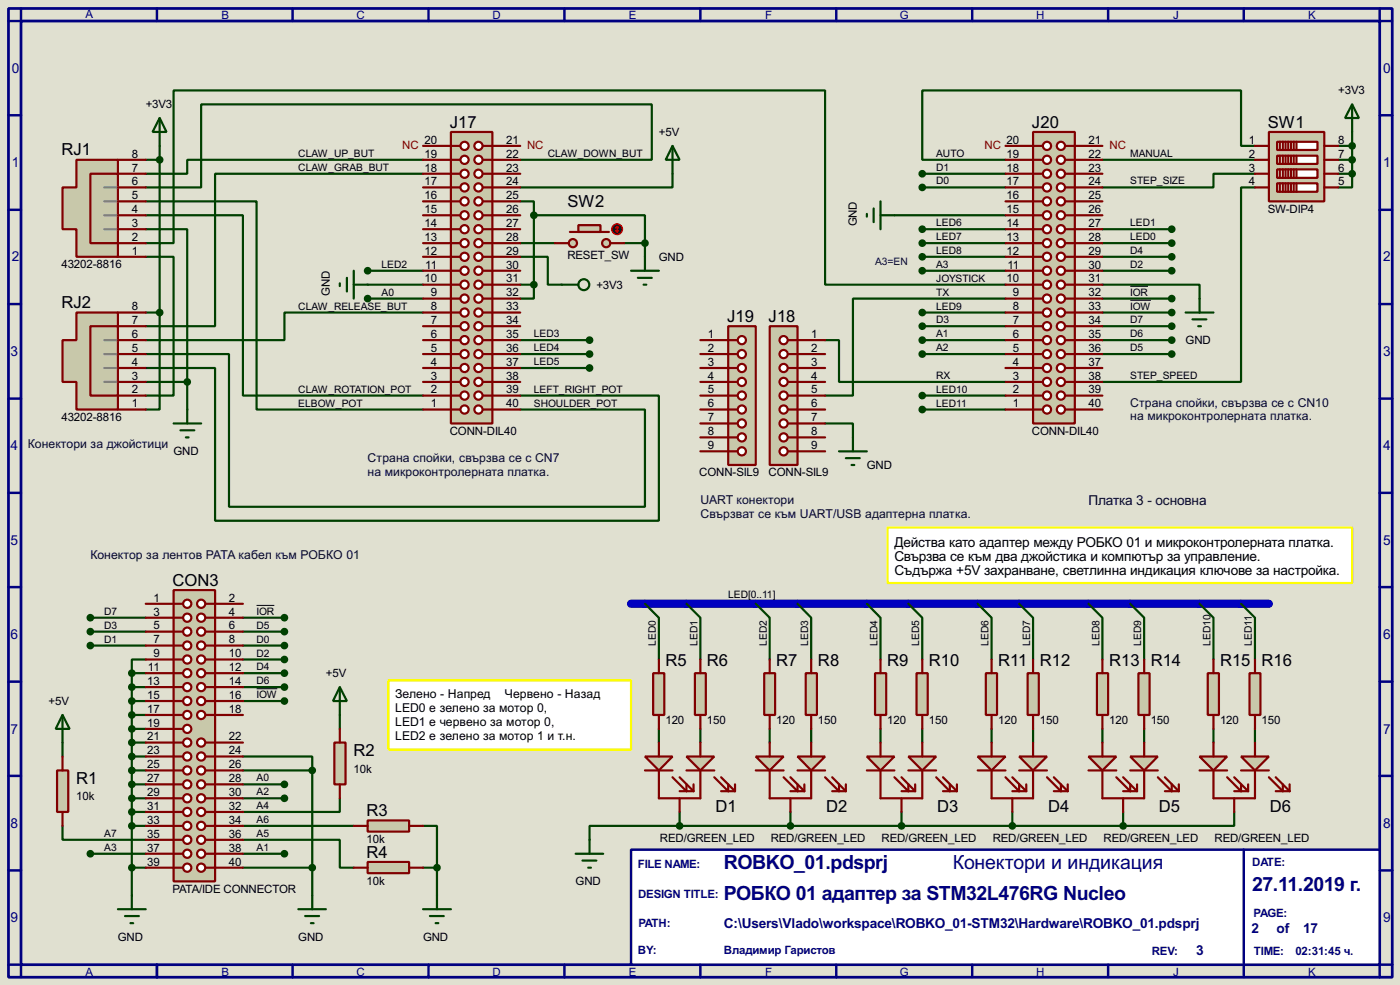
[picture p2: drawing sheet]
<svg xmlns="http://www.w3.org/2000/svg" width="256mm" height="180mm" viewBox="0 0 256 180" stroke-linecap="round" stroke-linejoin="round" font-family="sans-serif">
<defs><g id="words">
<g font-size="4" fill="#000080">
<text x="132.6" y="159.1">ROBKO_01.pdsprj</text>
<text x="174.6" y="159.1">Конектори и индикация</text>
<text x="132.6" y="164.8">РОБКО 01 адаптер за STM32L476RG Nucleo</text>
<text x="229.4" y="163.1">27.11.2019 г.</text>
</g>
<g font-size="3.4">
<text x="82.4" y="23.3">J17</text>
<text x="189.1" y="23.3">J20</text>
<text x="232.3" y="23.3">SW1</text>
<text x="11.3" y="28.5">RJ1</text>
<text x="104" y="37.9">SW2</text>
<text x="11.3" y="56.4">RJ2</text>
<text x="133.2" y="58.9">J19</text>
<text x="140.8" y="58.9">J18</text>
<text x="31.6" y="107.2">CON3</text>
<text x="121.9" y="122">R5</text>
<text x="129.5" y="122">R6</text>
<text x="142.2" y="122">R7</text>
<text x="149.9" y="122">R8</text>
<text x="162.6" y="122">R9</text>
<text x="170.2" y="122">R10</text>
<text x="182.9" y="122">R11</text>
<text x="190.5" y="122">R12</text>
<text x="203.2" y="122">R13</text>
<text x="210.8" y="122">R14</text>
<text x="223.5" y="122">R15</text>
<text x="231.1" y="122">R16</text>
<text x="14" y="143.6">R1</text>
<text x="64.8" y="138.5">R2</text>
<text x="67.2" y="149.4">R3</text>
<text x="131.1" y="148.7">D1</text>
<text x="151.4" y="148.7">D2</text>
<text x="171.7" y="148.7">D3</text>
<text x="192" y="148.7">D4</text>
<text x="212.3" y="148.7">D5</text>
<text x="232.7" y="148.7">D6</text>
<text x="67.2" y="157">R4</text>
</g>
<g font-size="2.8" fill="#000080">
<text x="2.2" y="13.4">0</text>
<text x="253.4" y="13.4">0</text>
<text x="2.2" y="30.6">1</text>
<text x="253.4" y="30.6">1</text>
<text x="2.2" y="47.9">2</text>
<text x="253.4" y="47.9">2</text>
<text x="1.9" y="65.2">3</text>
<text x="253.4" y="65.2">3</text>
<text x="1.9" y="82.4">4</text>
<text x="253.4" y="82.4">4</text>
<text x="1.9" y="99.7">5</text>
<text x="253.4" y="99.7">5</text>
<text x="1.9" y="117">6</text>
<text x="253.4" y="117">6</text>
<text x="1.9" y="134.3">7</text>
<text x="253.4" y="134.3">7</text>
<text x="1.9" y="151.5">8</text>
<text x="253.4" y="151.5">8</text>
<text x="1.9" y="168.8">9</text>
<text x="132.6" y="169.8">C:\Users\Vlado\workspace\ROBKO_01-STM32\Hardware\ROBKO_01.pdsprj</text>
<text x="229.3" y="170.8">2</text>
<text x="233.9" y="170.8">of</text>
<text x="238.7" y="170.8">17</text>
<text x="253.4" y="168.8">9</text>
<text x="219.1" y="174.9">3</text>
</g>
<text font-size="2.8" fill="#000040" x="199.4" y="92.5">Платка 3 - основна</text>
<g font-size="2.8">
<text x="163.9" y="100.1">Действа като адаптер между РОБКО 01 и микроконтролерната платка.</text>
<text x="163.9" y="102.6">Свързва се към два джойстика и компютър за управление.</text>
<text x="163.9" y="105.2">Съдържа +5V захранване, светлинна индикация ключове за настройка.</text>
</g>
<g font-size="2.5" fill="#000040">
<text x="207.1" y="74.4">Страна спойки, свързва се с CN10</text>
<text x="207.1" y="76.9">на микроконтролерната платка.</text>
<text x="5.1" y="82.1">Конектори за джойстици</text>
<text x="67.4" y="84.6">Страна спойки, свързва се с CN7</text>
<text x="67.4" y="87.1">на микроконтролерната платка.</text>
<text x="128.3" y="92.2">UART конектори</text>
<text x="128.3" y="94.8">Свързват се към UART/USB адаптерна платка.</text>
<text x="16.6" y="102.4">Конектор за лентов PATA кабел към РОБКО 01</text>
</g>
<g font-size="2.5">
<text x="72.4" y="127.8">Зелено - Напред</text>
<text x="72.4" y="130.3">LED0 е зелено за мотор 0,</text>
<text x="92.5" y="127.8">Червено - Назад</text>
<text x="72.4" y="132.9">LED1 е червено за мотор 0,</text>
<text x="72.4" y="135.4">LED2 е зелено за мотор 1 и т.н.</text>
</g>
<g font-size="2.4" fill="#000080">
<text x="15.7" y="3.2">A</text>
<text x="40.6" y="3.5">B</text>
<text x="65.3" y="3.5">C</text>
<text x="90.2" y="3.5">D</text>
<text x="115.2" y="3.5">E</text>
<text x="140.2" y="3.5">F</text>
<text x="164.9" y="3.5">G</text>
<text x="189.8" y="3.5">H</text>
<text x="214.9" y="3.5">J</text>
<text x="239.7" y="3.5">K</text>
<text x="116.9" y="158.9">FILE NAME:</text>
<text x="229.4" y="158.4">DATE:</text>
<text x="116.9" y="164.3">DESIGN TITLE:</text>
<text x="229.7" y="167.8">PAGE:</text>
<text x="117" y="169.7">PATH:</text>
<text x="15.7" y="178.6">A</text>
<text x="40.6" y="178.6">B</text>
<text x="65.3" y="178.6">C</text>
<text x="90.2" y="178.6">D</text>
<text x="115.2" y="178.6">E</text>
<text x="116.9" y="174.7">BY:</text>
<text x="132.6" y="174.7">Владимир Гаристов</text>
<text x="140.2" y="178.6">F</text>
<text x="164.9" y="178.6">G</text>
<text x="189.8" y="178.6">H</text>
<text x="211" y="174.7">REV:</text>
<text x="214.9" y="178.6">J</text>
<text x="229.7" y="174.7">TIME:</text>
<text x="237.3" y="174.7">02:31:45 ч.</text>
<text x="239.7" y="178.6">K</text>
</g>
<g font-size="2.4">
<text x="245.2" y="17.3">+3V3</text>
<text x="26.7" y="19.8">+3V3</text>
<text x="24.2" y="28.9">8</text>
<text x="77.8" y="28.9">19</text>
<text x="77.8" y="26.3">20</text>
<text x="92.8" y="28.9">22</text>
<text x="92.8" y="26.3">21</text>
<text x="120.7" y="24.9">+5V</text>
<text x="184.4" y="28.9">19</text>
<text x="184.4" y="26.3">20</text>
<text x="199.4" y="28.9">22</text>
<text x="199.4" y="26.3">21</text>
<text x="228.8" y="26.3">1</text>
<text x="228.8" y="28.9">2</text>
<text x="245.2" y="26.3">8</text>
<text x="245.2" y="28.9">7</text>
<text x="24.2" y="33.9">6</text>
<text x="24.2" y="31.4">7</text>
<text x="77.8" y="33.9">17</text>
<text x="77.8" y="31.4">18</text>
<text x="92.8" y="33.9">24</text>
<text x="92.8" y="31.4">23</text>
<text x="184.4" y="33.9">17</text>
<text x="184.4" y="31.4">18</text>
<text x="199.4" y="33.9">24</text>
<text x="199.4" y="31.4">23</text>
<text x="228.8" y="31.4">3</text>
<text x="228.8" y="33.9">4</text>
<text x="245.2" y="31.4">6</text>
<text x="245.2" y="33.9">5</text>
<text x="24.2" y="41.6">3</text>
<text x="24.2" y="39">4</text>
<text x="24.2" y="36.5">5</text>
<text x="77.8" y="41.6">14</text>
<text x="77.8" y="39">15</text>
<text x="77.8" y="36.5">16</text>
<text x="92.8" y="41.6">27</text>
<text x="92.8" y="39">26</text>
<text x="92.8" y="36.5">25</text>
<text x="157" y="41.5" transform="rotate(-90 157 41.5)">GND</text>
<text x="184.4" y="41.6">14</text>
<text x="184.4" y="39">15</text>
<text x="184.4" y="36.5">16</text>
<text x="199.4" y="41.6">27</text>
<text x="199.4" y="39">26</text>
<text x="199.4" y="36.5">25</text>
<text x="232.3" y="39">SW-DIP4</text>
<text x="24.2" y="46.6">1</text>
<text x="24.2" y="44.1">2</text>
<text x="77.8" y="46.6">12</text>
<text x="77.8" y="44.1">13</text>
<text x="92.8" y="46.6">29</text>
<text x="92.8" y="44.1">28</text>
<text x="104" y="47.3">RESET_SW</text>
<text x="120.7" y="47.7">GND</text>
<text x="184.4" y="46.6">12</text>
<text x="184.4" y="44.1">13</text>
<text x="199.4" y="46.6">29</text>
<text x="199.4" y="44.1">28</text>
<text x="11.3" y="49.1">43202-8816</text>
<text x="77.8" y="51.7">10</text>
<text x="77.9" y="49.2">11</text>
<text x="92.8" y="51.7">31</text>
<text x="92.8" y="49.2">30</text>
<text x="109.3" y="52.8">+3V3</text>
<text x="184.4" y="51.7">10</text>
<text x="184.6" y="49.2">11</text>
<text x="199.4" y="51.7">31</text>
<text x="199.4" y="49.2">30</text>
<text x="24.2" y="59.3">7</text>
<text x="24.2" y="56.8">8</text>
<text x="60.4" y="54.2" transform="rotate(-90 60.4 54.2)">GND</text>
<text x="78.9" y="59.3">7</text>
<text x="78.9" y="56.8">8</text>
<text x="78.9" y="54.3">9</text>
<text x="92.8" y="59.3">34</text>
<text x="92.8" y="56.8">33</text>
<text x="92.8" y="54.3">32</text>
<text x="185.6" y="59.3">7</text>
<text x="185.6" y="56.8">8</text>
<text x="185.6" y="54.3">9</text>
<text x="199.4" y="59.3">34</text>
<text x="199.4" y="56.8">33</text>
<text x="199.4" y="54.3">32</text>
<text x="24.2" y="64.4">5</text>
<text x="24.2" y="61.9">6</text>
<text x="78.9" y="64.4">5</text>
<text x="78.9" y="61.9">6</text>
<text x="92.8" y="64.4">36</text>
<text x="92.8" y="61.9">35</text>
<text x="129.7" y="61.9">1</text>
<text x="129.7" y="64.4">2</text>
<text x="148.6" y="61.9">1</text>
<text x="148.6" y="64.4">2</text>
<text x="185.6" y="64.4">5</text>
<text x="185.6" y="61.9">6</text>
<text x="199.4" y="64.4">36</text>
<text x="199.4" y="61.9">35</text>
<text x="217.2" y="63">GND</text>
<text x="24.2" y="72">2</text>
<text x="24.2" y="69.5">3</text>
<text x="24.2" y="67">4</text>
<text x="78.9" y="72">2</text>
<text x="78.9" y="69.5">3</text>
<text x="78.9" y="67">4</text>
<text x="92.8" y="72">39</text>
<text x="92.8" y="69.5">38</text>
<text x="92.8" y="67">37</text>
<text x="129.7" y="67">3</text>
<text x="129.7" y="69.5">4</text>
<text x="129.7" y="72">5</text>
<text x="148.6" y="67">3</text>
<text x="148.6" y="69.5">4</text>
<text x="148.6" y="72">5</text>
<text x="185.6" y="72">2</text>
<text x="185.6" y="69.5">3</text>
<text x="185.6" y="67">4</text>
<text x="199.4" y="72">39</text>
<text x="199.4" y="69.5">38</text>
<text x="199.4" y="67">37</text>
<text x="11.3" y="77.1">43202-8816</text>
<text x="24.2" y="74.6">1</text>
<text x="78.9" y="74.6">1</text>
<text x="92.8" y="74.6">40</text>
<text x="129.7" y="74.6">6</text>
<text x="129.7" y="77.1">7</text>
<text x="148.6" y="74.6">6</text>
<text x="148.6" y="77.1">7</text>
<text x="185.6" y="74.6">1</text>
<text x="199.4" y="74.6">40</text>
<text x="31.8" y="83.3">GND</text>
<text x="82.4" y="79.6">CONN-DIL40</text>
<text x="129.7" y="79.7">8</text>
<text x="129.7" y="82.2">9</text>
<text x="148.6" y="79.7">8</text>
<text x="148.6" y="82.2">9</text>
<text x="189.1" y="79.6">CONN-DIL40</text>
<text x="128.1" y="87.2">CONN-SIL9</text>
<text x="140.8" y="87.2">CONN-SIL9</text>
<text x="158.8" y="85.8">GND</text>
<text x="28.1" y="110.1">1</text>
<text x="28.1" y="112.7">3</text>
<text x="42" y="110.1">2</text>
<text x="42" y="112.7">4</text>
<text x="28.1" y="115.2">5</text>
<text x="28.1" y="117.8">7</text>
<text x="42" y="115.2">6</text>
<text x="42" y="117.8">8</text>
<text x="27" y="125.4">13</text>
<text x="27.1" y="122.8">11</text>
<text x="28.1" y="120.3">9</text>
<text x="42" y="120.3">10</text>
<text x="42" y="122.8">12</text>
<text x="42" y="125.4">14</text>
<text x="59.7" y="123.9">+5V</text>
<text x="8.9" y="129">+5V</text>
<text x="27" y="127.9">15</text>
<text x="27" y="130.5">17</text>
<text x="42" y="127.9">16</text>
<text x="42" y="130.5">18</text>
<text x="27" y="133">19</text>
<text x="27" y="135.5">21</text>
<text x="42" y="135.5">22</text>
<text x="121.9" y="132.6">120</text>
<text x="129.5" y="132.6">150</text>
<text x="142.2" y="132.6">120</text>
<text x="149.9" y="132.6">150</text>
<text x="162.6" y="132.6">120</text>
<text x="170.2" y="132.6">150</text>
<text x="182.9" y="132.6">120</text>
<text x="190.5" y="132.6">150</text>
<text x="203.2" y="132.6">120</text>
<text x="210.8" y="132.6">150</text>
<text x="223.5" y="132.6">120</text>
<text x="231.1" y="132.6">150</text>
<text x="27" y="138.1">23</text>
<text x="27" y="140.6">25</text>
<text x="27" y="143.2">27</text>
<text x="42" y="138.1">24</text>
<text x="42" y="140.6">26</text>
<text x="42" y="143.2">28</text>
<text x="64.8" y="141.5">10k</text>
<text x="14" y="146.5">10k</text>
<text x="27" y="145.7">29</text>
<text x="27" y="148.2">31</text>
<text x="42" y="145.7">30</text>
<text x="42" y="148.2">32</text>
<text x="27" y="150.8">33</text>
<text x="27" y="153.3">35</text>
<text x="27" y="155.9">37</text>
<text x="42" y="150.8">34</text>
<text x="42" y="153.3">36</text>
<text x="42" y="155.9">38</text>
<text x="67.2" y="154.3">10k</text>
<text x="120.9" y="154.2">RED/GREEN_LED</text>
<text x="141.2" y="154.2">RED/GREEN_LED</text>
<text x="161.5" y="154.2">RED/GREEN_LED</text>
<text x="181.9" y="154.2">RED/GREEN_LED</text>
<text x="202.1" y="154.2">RED/GREEN_LED</text>
<text x="222.5" y="154.2">RED/GREEN_LED</text>
<text x="27" y="158.4">39</text>
<text x="42" y="158.4">40</text>
<text x="67.2" y="161.9">10k</text>
<text x="31.6" y="163.4">PATA/IDE CONNECTOR</text>
<text x="105.5" y="162">GND</text>
<text x="21.6" y="172.2">GND</text>
<text x="54.7" y="172.2">GND</text>
<text x="77.5" y="172.2">GND</text>
</g>
<g font-size="2.4" fill="#800000">
<text x="73.7" y="27.3">NC</text>
<text x="96.6" y="27.3">NC</text>
<text x="180.4" y="27.3">NC</text>
<text x="203.3" y="27.3">NC</text>
</g>
<g font-size="2.1">
<text x="54.7" y="28.7">CLAW_UP_BUT</text>
<text x="100.4" y="28.7">CLAW_DOWN_BUT</text>
<text x="171.5" y="28.7">AUTO</text>
<text x="207.1" y="28.7">MANUAL</text>
<text x="54.7" y="31.2">CLAW_GRAB_BUT</text>
<text x="171.5" y="31.2">D1</text>
<text x="171.5" y="33.8">D0</text>
<text x="207.1" y="33.8">STEP_SIZE</text>
<text x="171.5" y="41.4">LED6</text>
<text x="207.1" y="41.4">LED1</text>
<text x="171.5" y="46.5">LED8</text>
<text x="171.5" y="43.9">LED7</text>
<text x="207.1" y="46.5">D4</text>
<text x="207.1" y="43.9">LED0</text>
<text x="69.9" y="49">LED2</text>
<text x="171.5" y="51.5">JOYSTICK</text>
<text x="171.5" y="49">A3</text>
<text x="207.1" y="49">D2</text>
<text x="54.7" y="56.7">CLAW_RELEASE_BUT</text>
<text x="69.9" y="54.1">A0</text>
<text x="171.5" y="59.2">D3</text>
<text x="171.5" y="54.1">TX</text>
<text x="171.5" y="56.7">LED9</text>
<text x="207.1" y="54.1">IOR</text>
<text x="207.1" y="56.7">IOW</text>
<text x="207.1" y="59.2">D7</text>
<text x="97.8" y="64.2">LED4</text>
<text x="97.8" y="61.7">LED3</text>
<text x="171.5" y="61.7">A1</text>
<text x="171.5" y="64.2">A2</text>
<text x="207.1" y="61.7">D6</text>
<text x="207.1" y="64.2">D5</text>
<text x="54.7" y="71.9">CLAW_ROTATION_POT</text>
<text x="97.8" y="71.9">LEFT_RIGHT_POT</text>
<text x="97.8" y="66.8">LED5</text>
<text x="171.5" y="69.4">RX</text>
<text x="171.5" y="71.9">LED10</text>
<text x="207.1" y="69.4">STEP_SPEED</text>
<text x="54.7" y="74.4">ELBOW_POT</text>
<text x="97.8" y="74.4">SHOULDER_POT</text>
<text x="171.5" y="74.4">LED11</text>
<text x="19.1" y="112.5">D7</text>
<text x="47" y="112.5">IOR</text>
<text x="133.4" y="109.4">LED[0..11]</text>
<text x="19.1" y="115.1">D3</text>
<text x="19.1" y="117.6">D1</text>
<text x="47" y="117.6">D0</text>
<text x="47" y="115.1">D5</text>
<text x="120.1" y="118.2" transform="rotate(-90 120.1 118.2)">LED0</text>
<text x="127.7" y="118.2" transform="rotate(-90 127.7 118.2)">LED1</text>
<text x="140.4" y="118.2" transform="rotate(-90 140.4 118.2)">LED2</text>
<text x="148.1" y="118.2" transform="rotate(-90 148.1 118.2)">LED3</text>
<text x="160.8" y="118.2" transform="rotate(-90 160.8 118.2)">LED4</text>
<text x="168.4" y="118.2" transform="rotate(-90 168.4 118.2)">LED5</text>
<text x="181.1" y="118.2" transform="rotate(-90 181.1 118.2)">LED6</text>
<text x="188.7" y="118.2" transform="rotate(-90 188.7 118.2)">LED7</text>
<text x="201.4" y="118.2" transform="rotate(-90 201.4 118.2)">LED8</text>
<text x="209.1" y="118.2" transform="rotate(-90 209.1 118.2)">LED9</text>
<text x="221.8" y="118.2" transform="rotate(-90 221.8 118.2)">LED10</text>
<text x="229.3" y="118.2" transform="rotate(-90 229.3 118.2)">LED11</text>
<text x="47" y="125.2">D6</text>
<text x="47" y="122.7">D4</text>
<text x="47" y="120.2">D2</text>
<text x="47" y="127.8">IOW</text>
<text x="47" y="143">A0</text>
<text x="47" y="145.6">A2</text>
<text x="47" y="148.1">A4</text>
<text x="19.1" y="155.7">A3</text>
<text x="19.1" y="153.2">A7</text>
<text x="47" y="155.7">A1</text>
<text x="47" y="150.6">A6</text>
<text x="47" y="153.2">A5</text>
</g>
<text font-size="2.1" fill="#000040" x="160.3" y="48.5">A3=EN</text>
</g></defs>
<path d="M0 0h256.5v180.3h-256.5z" fill="#e0e0d0"/>
<path d="M1.6 1.6h253.5v177.3h-253.5zM3.9 3.9h248.9v172.7h-248.9z" fill="none" stroke="#000080" stroke-width=".5"/>
<path d="M3.9 1.6v2.3h-2.3M28.8 1.6v2.3" fill="none" stroke="#000080" stroke-width=".45"/>
<path d="M115.6 155.5h137.2v21.1h-137.2z" fill="#fff" stroke="#000080" stroke-width=".45"/>
<g fill="none" stroke="#000080" stroke-width=".45">
<path d="M53.6 1.6v2.3M78.5 1.6v2.3M103.4 1.6v2.3M128.3 1.6v2.3M153.2 1.6v2.3M178.1 1.6v2.3M203 1.6v2.3M227.9 1.6v2.3M252.8 1.6v2.3h2.3M1.6 21.1h2.3M1.6 38.4h2.3M252.8 21.1h2.3"/>
<path d="M252.8 38.4h2.3M1.6 55.7h2.3M252.8 55.7h2.3M1.6 73h2.3M252.8 73h2.3M1.6 90.2h2.3M252.8 90.2h2.3M1.6 107.5h2.3M252.8 107.5h2.3M1.6 124.8h2.3M252.8 124.8h2.3M1.6 142h2.3"/>
<path d="M1.6 159.3h2.3M227.9 155.5v23.4M252.8 142h2.3M252.8 159.3h2.3M1.6 176.6h2.3v2.3M28.8 176.6v2.3M53.6 176.6v2.3M78.5 176.6v2.3M103.4 176.6v2.3M128.3 176.6v2.3M153.2 176.6v2.3M178.1 176.6v2.3"/>
<path d="M203 176.6v2.3M255.1 176.6h-2.3v2.3"/>
</g>
<path d="M115.6 110.5h116.9" fill="none" stroke="#0000c0" stroke-width="1.5"/>
<g fill="none" stroke="#004000" stroke-width=".4">
<path d="M26.7 36.9h20.3v38.1h30.5M26.7 39.4h17.8v33h33M26.7 29.3h2.6M29.3 26.7v30.5M77.5 31.8h-38.1v27.9h-12.7M77.5 29.3h-43.2v2.5h-7.6M95.3 36.9h2.5v2.5M95.3 29.3h24.1v-10.2h-82.5v15.2h-10.2M97.8 39.4h20.4v5.1M97.8 39.4v12.7M123.2 31.8v2.5h-27.9M163.9 39.4h20.3"/>
<path d="M169 31.8h15.2M169 34.3h15.2M202 29.3h27.9M229.9 26.7h-2.5v-10.1h-58.4v12.7h15.2M229.9 31.8h-7.6v2.5h-20.3M229.9 34.3h-2.5v35.6h-25.4M245.2 31.8h2.5M245.2 29.3h2.5M245.2 26.7h2.5M247.7 31.8v2.5h-2.5M247.7 24.2v7.6M26.7 44.5h5.1v-27.9h119.4v35.5h33"/>
<path d="M26.7 47h5.1v25.4h-5.1M26.7 42h7.6v27.9M26.7 57.2h2.6M29.3 57.2v17.8h-2.6M67.4 49.6h10.1M67.4 54.7h10.1M67.4 52.1h10.1M77.5 57.2h-25.4v5.1h-25.4M95.3 47h5.1v5.1h2.5M95.3 52.1h2.5M95.3 44.5h6.4M97.8 52.1v2.6h-2.5"/>
<path d="M114.4 44.5h3.8M118.2 44.5v2.5M169 59.7h15.2M169 47h15.2M169 49.6h15.2M169 57.2h15.2M169 44.5h15.2M169 42h15.2M184.2 54.7h-27.9v17.7h-5.1M202 52.1h17.8v2.6M202 59.7h12.7M202 47h12.7"/>
<path d="M202 49.6h12.7M202 54.7h12.7M202 57.2h12.7M202 44.5h12.7M202 42h12.7M26.7 64.8h15.3v28h76.2v-17.8h-22.9M26.7 67.4h12.7v27.9h81.3v-22.9h-25.4M26.7 69.9h7.6M34.3 69.9v5.1M95.3 62.3h12.7M95.3 64.8h12.7M95.3 67.4h12.7"/>
<path d="M151.2 62.3h2.5v7.6h30.5M151.2 77.5h5.1v2.6M169 62.3h15.2M169 64.8h15.2M169 72.4h15.2M169 75h15.2M202 62.3h12.7M202 64.8h12.7M16.6 118.2h10.1M16.6 115.6h10.1M16.6 113.1h10.1M44.5 118.2h7.6"/>
<path d="M44.5 115.6h7.6M44.5 113.1h7.6M118.2 110.5l2.5 2.6v7.6M125.8 110.5l2.5 2.6v7.6M138.5 110.5l2.5 2.6v7.6M146.1 110.5l2.5 2.6v7.6M158.8 110.5l2.5 2.6v7.6M166.4 110.5l2.6 2.6v7.6M179.1 110.5l2.6 2.6v7.6M186.7 110.5l2.6 2.6v7.6M199.4 110.5l2.6 2.6v7.6M207.1 110.5l2.5 2.6v7.6"/>
<path d="M219.8 110.5l2.5 2.6v7.6M227.4 110.5l2.5 2.6v7.6M11.5 135.9v2.6M24.2 123.2v40.7M24.2 138.5h2.5M24.2 135.9h2.5M24.2 133.4h2.5M24.2 130.9h2.5M24.2 128.3h2.5M24.2 125.8h2.5M24.2 123.2h2.5M26.7 120.7h-2.5v2.5"/>
<path d="M44.5 138.5h12.7v2.5M44.5 128.3h7.6M44.5 125.8h7.6M44.5 123.2h7.6M44.5 120.7h7.6M62.3 130.9v2.5M120.7 133.4v2.5M128.3 133.4v2.5M141 133.4v2.5M148.6 133.4v2.5M161.3 133.4v2.5M169 133.4v2.5"/>
<path d="M181.7 133.4v2.5M189.3 133.4v2.5M202 133.4v2.5M209.6 133.4v2.5M222.3 133.4v2.5M229.9 133.4v2.5M11.5 151.2v2.5h15.2M16.6 156.3h10.1M24.2 148.6h2.5M24.2 146.1h2.5M24.2 143.6h2.5M24.2 141h2.5"/>
<path d="M24.2 151.2h2.5M24.2 158.8h2.5M44.5 153.7h17.8v5.1h2.5M44.5 146.1h7.6M44.5 143.6h7.6M44.5 141h12.7M44.5 151.2h20.3M44.5 156.3h7.6M44.5 158.8h12.7M57.2 141v22.9M62.3 146.1v2.5h-17.8M77.5 151.2h2.6v7.6"/>
<path d="M77.5 158.8h2.6M80.1 158.8v5.1M124.5 151.2h-16.5v2.5M124.5 151.2h81.3M124.5 148.6v2.6M144.8 148.6v2.6M165.2 148.6v2.6M185.5 148.6v2.6M205.8 148.6v2.6M226.1 148.6v2.6h-20.3"/>
</g>
<path d="M207.1 52.4h3.2M207.1 55h3.8M47 110.8h3.3M47 126.1h3.8" fill="none" stroke="#000" stroke-width=".18"/>
<path d="M71.2 124.5h44.4v12.7h-44.4z" fill="#fff" stroke="#ff0" stroke-width=".4"/>
<path d="M189.3 24.2h7.6v53.3h-7.6z" fill="#c8c8aa" stroke="#800000" stroke-width=".4"/>
<path d="M189.3 75h1.8" fill="none" stroke="#800000" stroke-width=".4"/>
<circle cx="191.8" cy="75" r=".75" fill="#feffff" stroke="#800000" stroke-width=".4"/>
<path d="M189.3 72.4h1.8" fill="none" stroke="#800000" stroke-width=".4"/>
<circle cx="191.8" cy="72.4" r=".75" fill="#feffff" stroke="#800000" stroke-width=".4"/>
<path d="M189.3 69.9h1.8" fill="none" stroke="#800000" stroke-width=".4"/>
<circle cx="191.8" cy="69.9" r=".75" fill="#feffff" stroke="#800000" stroke-width=".4"/>
<path d="M189.3 67.4h1.8" fill="none" stroke="#800000" stroke-width=".4"/>
<circle cx="191.8" cy="67.4" r=".75" fill="#feffff" stroke="#800000" stroke-width=".4"/>
<path d="M195.1 75h1.8" fill="none" stroke="#800000" stroke-width=".4"/>
<circle cx="194.3" cy="75" r=".75" fill="#feffff" stroke="#800000" stroke-width=".4"/>
<path d="M195.1 72.4h1.8" fill="none" stroke="#800000" stroke-width=".4"/>
<circle cx="194.3" cy="72.4" r=".75" fill="#feffff" stroke="#800000" stroke-width=".4"/>
<path d="M195.1 69.9h1.8" fill="none" stroke="#800000" stroke-width=".4"/>
<circle cx="194.3" cy="69.9" r=".75" fill="#feffff" stroke="#800000" stroke-width=".4"/>
<path d="M195.1 67.4h1.8" fill="none" stroke="#800000" stroke-width=".4"/>
<circle cx="194.3" cy="67.4" r=".75" fill="#feffff" stroke="#800000" stroke-width=".4"/>
<path d="M189.3 64.8h1.8" fill="none" stroke="#800000" stroke-width=".4"/>
<circle cx="191.8" cy="64.8" r=".75" fill="#feffff" stroke="#800000" stroke-width=".4"/>
<path d="M195.1 64.8h1.8" fill="none" stroke="#800000" stroke-width=".4"/>
<circle cx="194.3" cy="64.8" r=".75" fill="#feffff" stroke="#800000" stroke-width=".4"/>
<path d="M189.3 62.3h1.8" fill="none" stroke="#800000" stroke-width=".4"/>
<circle cx="191.8" cy="62.3" r=".75" fill="#feffff" stroke="#800000" stroke-width=".4"/>
<path d="M195.1 62.3h1.8" fill="none" stroke="#800000" stroke-width=".4"/>
<circle cx="194.3" cy="62.3" r=".75" fill="#feffff" stroke="#800000" stroke-width=".4"/>
<path d="M189.3 59.7h1.8" fill="none" stroke="#800000" stroke-width=".4"/>
<circle cx="191.8" cy="59.7" r=".75" fill="#feffff" stroke="#800000" stroke-width=".4"/>
<path d="M195.1 59.7h1.8" fill="none" stroke="#800000" stroke-width=".4"/>
<circle cx="194.3" cy="59.7" r=".75" fill="#feffff" stroke="#800000" stroke-width=".4"/>
<path d="M189.3 57.2h1.8" fill="none" stroke="#800000" stroke-width=".4"/>
<circle cx="191.8" cy="57.2" r=".75" fill="#feffff" stroke="#800000" stroke-width=".4"/>
<path d="M195.1 57.2h1.8" fill="none" stroke="#800000" stroke-width=".4"/>
<circle cx="194.3" cy="57.2" r=".75" fill="#feffff" stroke="#800000" stroke-width=".4"/>
<path d="M189.3 54.7h1.8" fill="none" stroke="#800000" stroke-width=".4"/>
<circle cx="191.8" cy="54.7" r=".75" fill="#feffff" stroke="#800000" stroke-width=".4"/>
<path d="M195.1 54.7h1.8" fill="none" stroke="#800000" stroke-width=".4"/>
<circle cx="194.3" cy="54.7" r=".75" fill="#feffff" stroke="#800000" stroke-width=".4"/>
<path d="M189.3 52.1h1.8" fill="none" stroke="#800000" stroke-width=".4"/>
<circle cx="191.8" cy="52.1" r=".75" fill="#feffff" stroke="#800000" stroke-width=".4"/>
<path d="M195.1 52.1h1.8" fill="none" stroke="#800000" stroke-width=".4"/>
<circle cx="194.3" cy="52.1" r=".75" fill="#feffff" stroke="#800000" stroke-width=".4"/>
<path d="M189.3 49.6h1.8" fill="none" stroke="#800000" stroke-width=".4"/>
<circle cx="191.8" cy="49.6" r=".75" fill="#feffff" stroke="#800000" stroke-width=".4"/>
<path d="M195.1 49.6h1.8" fill="none" stroke="#800000" stroke-width=".4"/>
<circle cx="194.3" cy="49.6" r=".75" fill="#feffff" stroke="#800000" stroke-width=".4"/>
<path d="M189.3 47h1.8" fill="none" stroke="#800000" stroke-width=".4"/>
<circle cx="191.8" cy="47" r=".75" fill="#feffff" stroke="#800000" stroke-width=".4"/>
<path d="M195.1 47h1.8" fill="none" stroke="#800000" stroke-width=".4"/>
<circle cx="194.3" cy="47" r=".75" fill="#feffff" stroke="#800000" stroke-width=".4"/>
<path d="M189.3 44.5h1.8" fill="none" stroke="#800000" stroke-width=".4"/>
<circle cx="191.8" cy="44.5" r=".75" fill="#feffff" stroke="#800000" stroke-width=".4"/>
<path d="M195.1 44.5h1.8" fill="none" stroke="#800000" stroke-width=".4"/>
<circle cx="194.3" cy="44.5" r=".75" fill="#feffff" stroke="#800000" stroke-width=".4"/>
<path d="M189.3 42h1.8" fill="none" stroke="#800000" stroke-width=".4"/>
<circle cx="191.8" cy="42" r=".75" fill="#feffff" stroke="#800000" stroke-width=".4"/>
<path d="M195.1 42h1.8" fill="none" stroke="#800000" stroke-width=".4"/>
<circle cx="194.3" cy="42" r=".75" fill="#feffff" stroke="#800000" stroke-width=".4"/>
<path d="M189.3 39.4h1.8" fill="none" stroke="#800000" stroke-width=".4"/>
<circle cx="191.8" cy="39.4" r=".75" fill="#feffff" stroke="#800000" stroke-width=".4"/>
<path d="M195.1 39.4h1.8" fill="none" stroke="#800000" stroke-width=".4"/>
<circle cx="194.3" cy="39.4" r=".75" fill="#feffff" stroke="#800000" stroke-width=".4"/>
<path d="M189.3 36.9h1.8" fill="none" stroke="#800000" stroke-width=".4"/>
<circle cx="191.8" cy="36.9" r=".75" fill="#feffff" stroke="#800000" stroke-width=".4"/>
<path d="M195.1 36.9h1.8" fill="none" stroke="#800000" stroke-width=".4"/>
<circle cx="194.3" cy="36.9" r=".75" fill="#feffff" stroke="#800000" stroke-width=".4"/>
<path d="M189.3 34.3h1.8" fill="none" stroke="#800000" stroke-width=".4"/>
<circle cx="191.8" cy="34.3" r=".75" fill="#feffff" stroke="#800000" stroke-width=".4"/>
<path d="M195.1 34.3h1.8" fill="none" stroke="#800000" stroke-width=".4"/>
<circle cx="194.3" cy="34.3" r=".75" fill="#feffff" stroke="#800000" stroke-width=".4"/>
<path d="M189.3 31.8h1.8" fill="none" stroke="#800000" stroke-width=".4"/>
<circle cx="191.8" cy="31.8" r=".75" fill="#feffff" stroke="#800000" stroke-width=".4"/>
<path d="M195.1 31.8h1.8" fill="none" stroke="#800000" stroke-width=".4"/>
<circle cx="194.3" cy="31.8" r=".75" fill="#feffff" stroke="#800000" stroke-width=".4"/>
<path d="M189.3 29.3h1.8" fill="none" stroke="#800000" stroke-width=".4"/>
<circle cx="191.8" cy="29.3" r=".75" fill="#feffff" stroke="#800000" stroke-width=".4"/>
<path d="M195.1 29.3h1.8" fill="none" stroke="#800000" stroke-width=".4"/>
<circle cx="194.3" cy="29.3" r=".75" fill="#feffff" stroke="#800000" stroke-width=".4"/>
<path d="M189.3 26.7h1.8" fill="none" stroke="#800000" stroke-width=".4"/>
<circle cx="191.8" cy="26.7" r=".75" fill="#feffff" stroke="#800000" stroke-width=".4"/>
<path d="M195.1 26.7h1.8" fill="none" stroke="#800000" stroke-width=".4"/>
<circle cx="194.3" cy="26.7" r=".75" fill="#feffff" stroke="#800000" stroke-width=".4"/>
<g fill="none" stroke="#800000" stroke-width=".4">
<path d="M184.2 39.4h5.1M184.2 36.9h5.1M184.2 34.3h5.1M184.2 31.8h5.1M184.2 29.3h5.1M184.2 26.7h5.1M196.9 39.4h5.1M196.9 36.9h5.1M196.9 34.3h5.1M196.9 31.8h5.1M196.9 29.3h5.1M196.9 26.7h5.1"/>
<path d="M184.2 59.7h5.1M184.2 57.2h5.1M184.2 54.7h5.1M184.2 52.1h5.1M184.2 49.6h5.1M184.2 47h5.1M184.2 44.5h5.1M184.2 42h5.1M196.9 59.7h5.1M196.9 57.2h5.1M196.9 54.7h5.1M196.9 52.1h5.1"/>
<path d="M196.9 49.6h5.1M196.9 47h5.1M196.9 44.5h5.1M196.9 42h5.1M184.2 75h5.1M184.2 72.4h5.1M184.2 69.9h5.1M184.2 67.4h5.1M184.2 64.8h5.1M184.2 62.3h5.1M196.9 75h5.1M196.9 72.4h5.1"/>
<path d="M196.9 69.9h5.1M196.9 67.4h5.1M196.9 64.8h5.1M196.9 62.3h5.1"/>
</g>
<g fill="#004000" stroke="#004000" stroke-width=".4">
<circle cx="168.9" cy="31.8" r=".5"/>
<circle cx="168.9" cy="34.3" r=".5"/>
<circle cx="168.9" cy="59.7" r=".5"/>
<circle cx="168.9" cy="62.3" r=".5"/>
<circle cx="168.9" cy="64.8" r=".5"/>
<circle cx="214.6" cy="47" r=".5"/>
<circle cx="214.6" cy="49.6" r=".5"/>
<circle cx="214.6" cy="54.7" r=".5"/>
<circle cx="214.6" cy="57.2" r=".5"/>
<circle cx="214.6" cy="59.7" r=".5"/>
<circle cx="214.6" cy="62.3" r=".5"/>
<circle cx="214.6" cy="64.8" r=".5"/>
<circle cx="97.8" cy="39.4" r=".5"/>
</g>
<path d="M62.3 51.9v.5M63.6 50.9v2.5M64.8 52.1h2.6M64.8 49.6v5.1M115.6 49.6h5.1M116.9 50.9h2.5M117.9 52.1h.5M118.2 47v2.6M217.2 57.2h5.1M218.5 58.5h2.5M219.5 59.7h.5M219.8 54.7v2.5" fill="none" stroke="#004000" stroke-width=".4"/>
<path d="M21.6 29.3v17.7" fill="none" stroke="#808080" stroke-width=".4"/>
<g fill="#c8c8aa" stroke="#800000" stroke-width=".4">
<path d="M14 29.3h7.6v17.7h-7.6v-5h-2.5v-7.7h2.5z" fill-rule="evenodd"/>
<path d="M16.6 31.8h5v12.7h-5z" fill-rule="evenodd"/>
</g>
<path d="M19.1 39.4h2.5M19.1 36.9h2.5M19.1 34.3h2.5M19.1 42h2.5M21.6 57.2v17.8" fill="none" stroke="#808080" stroke-width=".4"/>
<path d="M21.6 39.4h5.1M21.6 36.9h5.1M21.6 34.3h5.1M21.6 31.8h5.1M21.6 29.3h5.1M21.6 47h5.1M21.6 44.5h5.1M21.6 42h5.1" fill="none" stroke="#800000" stroke-width=".4"/>
<g fill="#c8c8aa" stroke="#800000" stroke-width=".4">
<path d="M14 57.2h7.6v17.8h-7.6v-5.1h-2.5v-7.6h2.5z" fill-rule="evenodd"/>
<path d="M16.6 59.7h5v12.7h-5z" fill-rule="evenodd"/>
</g>
<path d="M19.1 69.9h2.5M19.1 67.4h2.5M19.1 64.8h2.5M19.1 62.3h2.5" fill="none" stroke="#808080" stroke-width=".4"/>
<path d="M21.6 59.7h5.1M21.6 57.2h5.1M21.6 75h5.1M21.6 72.4h5.1M21.6 69.9h5.1M21.6 67.4h5.1M21.6 64.8h5.1M21.6 62.3h5.1" fill="none" stroke="#800000" stroke-width=".4"/>
<g fill="none" stroke="#004000" stroke-width=".4">
<path d="M29.3 21.6l1.2 2.6h-2.5zM29.3 21.6v5.1M158.8 39.2v.5M160.1 38.2v2.5M161.3 39.4h2.6M161.3 36.9v5.1M102.9 52.1h3.1M31.8 77.5h5.1M33.1 78.8h2.5M34.3 75v2.5M34.1 80.1h.5"/>
<circle cx="106.9" cy="52.1" r="1"/>
</g>
<g fill="#004000" stroke="#004000" stroke-width=".4">
<circle cx="34.3" cy="69.9" r=".5"/>
<circle cx="29.2" cy="29.3" r=".5"/>
</g>
<path d="M82.6 24.2h7.6v53.3h-7.6z" fill="#c8c8aa" stroke="#800000" stroke-width=".4"/>
<path d="M82.6 75h1.8" fill="none" stroke="#800000" stroke-width=".4"/>
<circle cx="85.1" cy="75" r=".75" fill="#feffff" stroke="#800000" stroke-width=".4"/>
<path d="M82.6 72.4h1.8" fill="none" stroke="#800000" stroke-width=".4"/>
<circle cx="85.1" cy="72.4" r=".75" fill="#feffff" stroke="#800000" stroke-width=".4"/>
<path d="M82.6 69.9h1.8" fill="none" stroke="#800000" stroke-width=".4"/>
<circle cx="85.1" cy="69.9" r=".75" fill="#feffff" stroke="#800000" stroke-width=".4"/>
<path d="M82.6 67.4h1.8" fill="none" stroke="#800000" stroke-width=".4"/>
<circle cx="85.1" cy="67.4" r=".75" fill="#feffff" stroke="#800000" stroke-width=".4"/>
<path d="M88.4 75h1.8" fill="none" stroke="#800000" stroke-width=".4"/>
<circle cx="87.6" cy="75" r=".75" fill="#feffff" stroke="#800000" stroke-width=".4"/>
<path d="M88.4 72.4h1.8" fill="none" stroke="#800000" stroke-width=".4"/>
<circle cx="87.6" cy="72.4" r=".75" fill="#feffff" stroke="#800000" stroke-width=".4"/>
<path d="M88.4 69.9h1.8" fill="none" stroke="#800000" stroke-width=".4"/>
<circle cx="87.6" cy="69.9" r=".75" fill="#feffff" stroke="#800000" stroke-width=".4"/>
<path d="M88.4 67.4h1.8" fill="none" stroke="#800000" stroke-width=".4"/>
<circle cx="87.6" cy="67.4" r=".75" fill="#feffff" stroke="#800000" stroke-width=".4"/>
<path d="M82.6 64.8h1.8" fill="none" stroke="#800000" stroke-width=".4"/>
<circle cx="85.1" cy="64.8" r=".75" fill="#feffff" stroke="#800000" stroke-width=".4"/>
<path d="M88.4 64.8h1.8" fill="none" stroke="#800000" stroke-width=".4"/>
<circle cx="87.6" cy="64.8" r=".75" fill="#feffff" stroke="#800000" stroke-width=".4"/>
<path d="M82.6 62.3h1.8" fill="none" stroke="#800000" stroke-width=".4"/>
<circle cx="85.1" cy="62.3" r=".75" fill="#feffff" stroke="#800000" stroke-width=".4"/>
<path d="M88.4 62.3h1.8" fill="none" stroke="#800000" stroke-width=".4"/>
<circle cx="87.6" cy="62.3" r=".75" fill="#feffff" stroke="#800000" stroke-width=".4"/>
<path d="M82.6 59.7h1.8" fill="none" stroke="#800000" stroke-width=".4"/>
<circle cx="85.1" cy="59.7" r=".75" fill="#feffff" stroke="#800000" stroke-width=".4"/>
<path d="M88.4 59.7h1.8" fill="none" stroke="#800000" stroke-width=".4"/>
<circle cx="87.6" cy="59.7" r=".75" fill="#feffff" stroke="#800000" stroke-width=".4"/>
<path d="M82.6 57.2h1.8" fill="none" stroke="#800000" stroke-width=".4"/>
<circle cx="85.1" cy="57.2" r=".75" fill="#feffff" stroke="#800000" stroke-width=".4"/>
<path d="M88.4 57.2h1.8" fill="none" stroke="#800000" stroke-width=".4"/>
<circle cx="87.6" cy="57.2" r=".75" fill="#feffff" stroke="#800000" stroke-width=".4"/>
<path d="M82.6 54.7h1.8" fill="none" stroke="#800000" stroke-width=".4"/>
<circle cx="85.1" cy="54.7" r=".75" fill="#feffff" stroke="#800000" stroke-width=".4"/>
<path d="M88.4 54.7h1.8" fill="none" stroke="#800000" stroke-width=".4"/>
<circle cx="87.6" cy="54.7" r=".75" fill="#feffff" stroke="#800000" stroke-width=".4"/>
<path d="M82.6 52.1h1.8" fill="none" stroke="#800000" stroke-width=".4"/>
<circle cx="85.1" cy="52.1" r=".75" fill="#feffff" stroke="#800000" stroke-width=".4"/>
<path d="M88.4 52.1h1.8" fill="none" stroke="#800000" stroke-width=".4"/>
<circle cx="87.6" cy="52.1" r=".75" fill="#feffff" stroke="#800000" stroke-width=".4"/>
<path d="M82.6 49.6h1.8" fill="none" stroke="#800000" stroke-width=".4"/>
<circle cx="85.1" cy="49.6" r=".75" fill="#feffff" stroke="#800000" stroke-width=".4"/>
<path d="M88.4 49.6h1.8" fill="none" stroke="#800000" stroke-width=".4"/>
<circle cx="87.6" cy="49.6" r=".75" fill="#feffff" stroke="#800000" stroke-width=".4"/>
<path d="M82.6 47h1.8" fill="none" stroke="#800000" stroke-width=".4"/>
<circle cx="85.1" cy="47" r=".75" fill="#feffff" stroke="#800000" stroke-width=".4"/>
<path d="M88.4 47h1.8" fill="none" stroke="#800000" stroke-width=".4"/>
<circle cx="87.6" cy="47" r=".75" fill="#feffff" stroke="#800000" stroke-width=".4"/>
<path d="M82.6 44.5h1.8" fill="none" stroke="#800000" stroke-width=".4"/>
<circle cx="85.1" cy="44.5" r=".75" fill="#feffff" stroke="#800000" stroke-width=".4"/>
<path d="M88.4 44.5h1.8" fill="none" stroke="#800000" stroke-width=".4"/>
<circle cx="87.6" cy="44.5" r=".75" fill="#feffff" stroke="#800000" stroke-width=".4"/>
<path d="M82.6 42h1.8" fill="none" stroke="#800000" stroke-width=".4"/>
<circle cx="85.1" cy="42" r=".75" fill="#feffff" stroke="#800000" stroke-width=".4"/>
<path d="M88.4 42h1.8" fill="none" stroke="#800000" stroke-width=".4"/>
<circle cx="87.6" cy="42" r=".75" fill="#feffff" stroke="#800000" stroke-width=".4"/>
<path d="M82.6 39.4h1.8" fill="none" stroke="#800000" stroke-width=".4"/>
<circle cx="85.1" cy="39.4" r=".75" fill="#feffff" stroke="#800000" stroke-width=".4"/>
<path d="M88.4 39.4h1.8" fill="none" stroke="#800000" stroke-width=".4"/>
<circle cx="87.6" cy="39.4" r=".75" fill="#feffff" stroke="#800000" stroke-width=".4"/>
<path d="M82.6 36.9h1.8" fill="none" stroke="#800000" stroke-width=".4"/>
<circle cx="85.1" cy="36.9" r=".75" fill="#feffff" stroke="#800000" stroke-width=".4"/>
<path d="M88.4 36.9h1.8" fill="none" stroke="#800000" stroke-width=".4"/>
<circle cx="87.6" cy="36.9" r=".75" fill="#feffff" stroke="#800000" stroke-width=".4"/>
<path d="M82.6 34.3h1.8" fill="none" stroke="#800000" stroke-width=".4"/>
<circle cx="85.1" cy="34.3" r=".75" fill="#feffff" stroke="#800000" stroke-width=".4"/>
<path d="M88.4 34.3h1.8" fill="none" stroke="#800000" stroke-width=".4"/>
<circle cx="87.6" cy="34.3" r=".75" fill="#feffff" stroke="#800000" stroke-width=".4"/>
<path d="M82.6 31.8h1.8" fill="none" stroke="#800000" stroke-width=".4"/>
<circle cx="85.1" cy="31.8" r=".75" fill="#feffff" stroke="#800000" stroke-width=".4"/>
<path d="M88.4 31.8h1.8" fill="none" stroke="#800000" stroke-width=".4"/>
<circle cx="87.6" cy="31.8" r=".75" fill="#feffff" stroke="#800000" stroke-width=".4"/>
<path d="M82.6 29.3h1.8" fill="none" stroke="#800000" stroke-width=".4"/>
<circle cx="85.1" cy="29.3" r=".75" fill="#feffff" stroke="#800000" stroke-width=".4"/>
<path d="M88.4 29.3h1.8" fill="none" stroke="#800000" stroke-width=".4"/>
<circle cx="87.6" cy="29.3" r=".75" fill="#feffff" stroke="#800000" stroke-width=".4"/>
<path d="M82.6 26.7h1.8" fill="none" stroke="#800000" stroke-width=".4"/>
<circle cx="85.1" cy="26.7" r=".75" fill="#feffff" stroke="#800000" stroke-width=".4"/>
<path d="M88.4 26.7h1.8" fill="none" stroke="#800000" stroke-width=".4"/>
<circle cx="87.6" cy="26.7" r=".75" fill="#feffff" stroke="#800000" stroke-width=".4"/>
<g fill="none" stroke="#800000" stroke-width=".4">
<path d="M77.5 39.4h5.1M77.5 36.9h5.1M77.5 34.3h5.1M77.5 31.8h5.1M77.5 29.3h5.1M77.5 26.7h5.1M90.2 39.4h5.1M90.2 36.9h5.1M90.2 34.3h5.1M90.2 31.8h5.1M90.2 29.3h5.1M90.2 26.7h5.1"/>
<path d="M77.5 59.7h5.1M77.5 57.2h5.1M77.5 54.7h5.1M77.5 52.1h5.1M77.5 49.6h5.1M77.5 47h5.1M77.5 44.5h5.1M77.5 42h5.1M90.2 59.7h5.1M90.2 57.2h5.1M90.2 54.7h5.1M90.2 52.1h5.1"/>
<path d="M90.2 49.6h5.1M90.2 47h5.1M90.2 44.5h5.1M90.2 42h5.1M77.5 75h5.1M77.5 72.4h5.1M77.5 69.9h5.1M77.5 67.4h5.1M77.5 64.8h5.1M77.5 62.3h5.1M90.2 75h5.1M90.2 72.4h5.1"/>
<path d="M90.2 69.9h5.1M90.2 67.4h5.1M90.2 64.8h5.1M90.2 62.3h5.1"/>
</g>
<g fill="#004000" stroke="#004000" stroke-width=".4">
<circle cx="97.8" cy="52.1" r=".5"/>
<circle cx="29.2" cy="57.2" r=".5"/>
<circle cx="168.9" cy="49.6" r=".5"/>
</g>
<path d="M232.5 24.2h10.1v12.7h-10.1z" fill="#c8c8aa" stroke="#800000" stroke-width=".4"/>
<path d="M234 26h7.4v1.5h-7.4z" fill="#feffff" stroke="#800000" stroke-width=".4"/>
<path d="M235 26v1.5M235.5 26v1.5M236 26v1.5M236.5 26v1.5M237 26v1.5M237.5 26v1.5" fill="none" stroke="#800000" stroke-width=".4"/>
<path d="M234 28.5h7.4v1.5h-7.4z" fill="#feffff" stroke="#800000" stroke-width=".4"/>
<path d="M234.5 28.5v1.5M235 28.5v1.5M235.5 28.5v1.5M236 28.5v1.5M236.5 28.5v1.5M237 28.5v1.5M237.5 28.5v1.5" fill="none" stroke="#800000" stroke-width=".4"/>
<path d="M234 31h7.4v1.6h-7.4z" fill="#feffff" stroke="#800000" stroke-width=".4"/>
<path d="M234.5 31v1.6M235 31v1.6M235.5 31v1.6M236 31v1.6M236.5 31v1.6M237 31v1.6M237.5 31v1.6" fill="none" stroke="#800000" stroke-width=".4"/>
<path d="M234 33.6h7.4v1.5h-7.4z" fill="#feffff" stroke="#800000" stroke-width=".4"/>
<g fill="none" stroke="#800000" stroke-width=".4">
<path d="M229.9 26.7h2.6M229.9 29.3h2.6M229.9 31.8h2.6M229.9 34.3h2.6M234.5 26v1.5M234.5 33.6v1.5M235 33.6v1.5M235.5 33.6v1.5M236 33.6v1.5M236.5 33.6v1.5M237 33.6v1.5M237.5 33.6v1.5"/>
<path d="M242.6 26.7h2.6M242.6 29.3h2.6M242.6 31.8h2.6M242.6 34.3h2.6"/>
</g>
<circle cx="118.1" cy="44.5" r=".5" fill="#004000" stroke="#004000" stroke-width=".4"/>
<path d="M141 59.7h5.1v25.4h-5.1z" fill="#c8c8aa" stroke="#800000" stroke-width=".4"/>
<path d="M144.3 62.3h1.8" fill="none" stroke="#800000" stroke-width=".4"/>
<circle cx="143.5" cy="62.3" r=".75" fill="#feffff" stroke="#800000" stroke-width=".4"/>
<path d="M144.3 64.8h1.8" fill="none" stroke="#800000" stroke-width=".4"/>
<circle cx="143.5" cy="64.8" r=".75" fill="#feffff" stroke="#800000" stroke-width=".4"/>
<path d="M144.3 67.4h1.8" fill="none" stroke="#800000" stroke-width=".4"/>
<circle cx="143.5" cy="67.4" r=".75" fill="#feffff" stroke="#800000" stroke-width=".4"/>
<path d="M144.3 69.9h1.8" fill="none" stroke="#800000" stroke-width=".4"/>
<circle cx="143.5" cy="69.9" r=".75" fill="#feffff" stroke="#800000" stroke-width=".4"/>
<path d="M144.3 72.4h1.8" fill="none" stroke="#800000" stroke-width=".4"/>
<circle cx="143.5" cy="72.4" r=".75" fill="#feffff" stroke="#800000" stroke-width=".4"/>
<path d="M144.3 75h1.8" fill="none" stroke="#800000" stroke-width=".4"/>
<circle cx="143.5" cy="75" r=".75" fill="#feffff" stroke="#800000" stroke-width=".4"/>
<path d="M144.3 77.5h1.8" fill="none" stroke="#800000" stroke-width=".4"/>
<circle cx="143.5" cy="77.5" r=".75" fill="#feffff" stroke="#800000" stroke-width=".4"/>
<path d="M144.3 80.1h1.8" fill="none" stroke="#800000" stroke-width=".4"/>
<circle cx="143.5" cy="80.1" r=".75" fill="#feffff" stroke="#800000" stroke-width=".4"/>
<path d="M144.3 82.6h1.8" fill="none" stroke="#800000" stroke-width=".4"/>
<circle cx="143.5" cy="82.6" r=".75" fill="#feffff" stroke="#800000" stroke-width=".4"/>
<path d="M146.1 62.3h5.1M146.1 64.8h5.1M146.1 67.4h5.1M146.1 69.9h5.1M146.1 72.4h5.1M146.1 75h5.1M146.1 77.5h5.1M146.1 80.1h5.1M146.1 82.6h5.1" fill="none" stroke="#800000" stroke-width=".4"/>
<path d="M153.7 82.6h5.1M155 83.9h2.5M156 85.1h.5M156.3 80.1v2.5" fill="none" stroke="#004000" stroke-width=".4"/>
<path d="M133.4 59.7h5.1v25.4h-5.1z" fill="#c8c8aa" stroke="#800000" stroke-width=".4"/>
<path d="M133.4 62.3h1.8" fill="none" stroke="#800000" stroke-width=".4"/>
<circle cx="135.9" cy="62.3" r=".75" fill="#feffff" stroke="#800000" stroke-width=".4"/>
<path d="M133.4 64.8h1.8" fill="none" stroke="#800000" stroke-width=".4"/>
<circle cx="135.9" cy="64.8" r=".75" fill="#feffff" stroke="#800000" stroke-width=".4"/>
<path d="M133.4 67.4h1.8" fill="none" stroke="#800000" stroke-width=".4"/>
<circle cx="135.9" cy="67.4" r=".75" fill="#feffff" stroke="#800000" stroke-width=".4"/>
<path d="M133.4 69.9h1.8" fill="none" stroke="#800000" stroke-width=".4"/>
<circle cx="135.9" cy="69.9" r=".75" fill="#feffff" stroke="#800000" stroke-width=".4"/>
<path d="M133.4 72.4h1.8" fill="none" stroke="#800000" stroke-width=".4"/>
<circle cx="135.9" cy="72.4" r=".75" fill="#feffff" stroke="#800000" stroke-width=".4"/>
<path d="M133.4 75h1.8" fill="none" stroke="#800000" stroke-width=".4"/>
<circle cx="135.9" cy="75" r=".75" fill="#feffff" stroke="#800000" stroke-width=".4"/>
<path d="M133.4 77.5h1.8" fill="none" stroke="#800000" stroke-width=".4"/>
<circle cx="135.9" cy="77.5" r=".75" fill="#feffff" stroke="#800000" stroke-width=".4"/>
<path d="M133.4 80.1h1.8" fill="none" stroke="#800000" stroke-width=".4"/>
<circle cx="135.9" cy="80.1" r=".75" fill="#feffff" stroke="#800000" stroke-width=".4"/>
<path d="M133.4 82.6h1.8" fill="none" stroke="#800000" stroke-width=".4"/>
<circle cx="135.9" cy="82.6" r=".75" fill="#feffff" stroke="#800000" stroke-width=".4"/>
<path d="M128.3 62.3h5.1M128.3 64.8h5.1M128.3 67.4h5.1M128.3 69.9h5.1M128.3 72.4h5.1M128.3 75h5.1M128.3 77.5h5.1M128.3 80.1h5.1M128.3 82.6h5.1" fill="none" stroke="#800000" stroke-width=".4"/>
<g fill="#004000" stroke="#004000" stroke-width=".4">
<circle cx="108" cy="67.4" r=".5"/>
<circle cx="108" cy="64.8" r=".5"/>
<circle cx="108" cy="62.3" r=".5"/>
<circle cx="67.3" cy="49.6" r=".5"/>
<circle cx="168.9" cy="57.2" r=".5"/>
<circle cx="168.9" cy="72.4" r=".5"/>
<circle cx="168.9" cy="75" r=".5"/>
</g>
<path d="M31.8 108h7.6v53.3h-7.6z" fill="#c8c8aa" stroke="#800000" stroke-width=".4"/>
<path d="M31.8 110.5h1.8" fill="none" stroke="#800000" stroke-width=".4"/>
<circle cx="34.3" cy="110.5" r=".75" fill="#feffff" stroke="#800000" stroke-width=".4"/>
<path d="M31.8 113.1h1.8" fill="none" stroke="#800000" stroke-width=".4"/>
<circle cx="34.3" cy="113.1" r=".75" fill="#feffff" stroke="#800000" stroke-width=".4"/>
<path d="M31.8 115.6h1.8" fill="none" stroke="#800000" stroke-width=".4"/>
<circle cx="34.3" cy="115.6" r=".75" fill="#feffff" stroke="#800000" stroke-width=".4"/>
<path d="M31.8 118.2h1.8" fill="none" stroke="#800000" stroke-width=".4"/>
<circle cx="34.3" cy="118.2" r=".75" fill="#feffff" stroke="#800000" stroke-width=".4"/>
<path d="M37.6 110.5h1.8" fill="none" stroke="#800000" stroke-width=".4"/>
<circle cx="36.8" cy="110.5" r=".75" fill="#feffff" stroke="#800000" stroke-width=".4"/>
<path d="M37.6 113.1h1.8" fill="none" stroke="#800000" stroke-width=".4"/>
<circle cx="36.8" cy="113.1" r=".75" fill="#feffff" stroke="#800000" stroke-width=".4"/>
<path d="M37.6 115.6h1.8" fill="none" stroke="#800000" stroke-width=".4"/>
<circle cx="36.8" cy="115.6" r=".75" fill="#feffff" stroke="#800000" stroke-width=".4"/>
<path d="M37.6 118.2h1.8" fill="none" stroke="#800000" stroke-width=".4"/>
<circle cx="36.8" cy="118.2" r=".75" fill="#feffff" stroke="#800000" stroke-width=".4"/>
<path d="M31.8 120.7h1.8" fill="none" stroke="#800000" stroke-width=".4"/>
<circle cx="34.3" cy="120.7" r=".75" fill="#feffff" stroke="#800000" stroke-width=".4"/>
<path d="M37.6 120.7h1.8" fill="none" stroke="#800000" stroke-width=".4"/>
<circle cx="36.8" cy="120.7" r=".75" fill="#feffff" stroke="#800000" stroke-width=".4"/>
<path d="M31.8 123.2h1.8" fill="none" stroke="#800000" stroke-width=".4"/>
<circle cx="34.3" cy="123.2" r=".75" fill="#feffff" stroke="#800000" stroke-width=".4"/>
<path d="M37.6 123.2h1.8" fill="none" stroke="#800000" stroke-width=".4"/>
<circle cx="36.8" cy="123.2" r=".75" fill="#feffff" stroke="#800000" stroke-width=".4"/>
<path d="M31.8 125.8h1.8" fill="none" stroke="#800000" stroke-width=".4"/>
<circle cx="34.3" cy="125.8" r=".75" fill="#feffff" stroke="#800000" stroke-width=".4"/>
<path d="M37.6 125.8h1.8" fill="none" stroke="#800000" stroke-width=".4"/>
<circle cx="36.8" cy="125.8" r=".75" fill="#feffff" stroke="#800000" stroke-width=".4"/>
<path d="M31.8 128.3h1.8" fill="none" stroke="#800000" stroke-width=".4"/>
<circle cx="34.3" cy="128.3" r=".75" fill="#feffff" stroke="#800000" stroke-width=".4"/>
<path d="M37.6 128.3h1.8" fill="none" stroke="#800000" stroke-width=".4"/>
<circle cx="36.8" cy="128.3" r=".75" fill="#feffff" stroke="#800000" stroke-width=".4"/>
<path d="M31.8 130.9h1.8" fill="none" stroke="#800000" stroke-width=".4"/>
<circle cx="34.3" cy="130.9" r=".75" fill="#feffff" stroke="#800000" stroke-width=".4"/>
<path d="M31.8 133.4h1.8" fill="none" stroke="#800000" stroke-width=".4"/>
<circle cx="34.3" cy="133.4" r=".75" fill="#feffff" stroke="#800000" stroke-width=".4"/>
<path d="M31.8 135.9h1.8" fill="none" stroke="#800000" stroke-width=".4"/>
<circle cx="34.3" cy="135.9" r=".75" fill="#feffff" stroke="#800000" stroke-width=".4"/>
<path d="M37.6 130.9h1.8" fill="none" stroke="#800000" stroke-width=".4"/>
<circle cx="36.8" cy="130.9" r=".75" fill="#feffff" stroke="#800000" stroke-width=".4"/>
<path d="M37.6 135.9h1.8" fill="none" stroke="#800000" stroke-width=".4"/>
<circle cx="36.8" cy="135.9" r=".75" fill="#feffff" stroke="#800000" stroke-width=".4"/>
<path d="M31.8 138.5h1.8" fill="none" stroke="#800000" stroke-width=".4"/>
<circle cx="34.3" cy="138.5" r=".75" fill="#feffff" stroke="#800000" stroke-width=".4"/>
<path d="M37.6 138.5h1.8" fill="none" stroke="#800000" stroke-width=".4"/>
<circle cx="36.8" cy="138.5" r=".75" fill="#feffff" stroke="#800000" stroke-width=".4"/>
<path d="M31.8 141h1.8" fill="none" stroke="#800000" stroke-width=".4"/>
<circle cx="34.3" cy="141" r=".75" fill="#feffff" stroke="#800000" stroke-width=".4"/>
<path d="M37.6 141h1.8" fill="none" stroke="#800000" stroke-width=".4"/>
<circle cx="36.8" cy="141" r=".75" fill="#feffff" stroke="#800000" stroke-width=".4"/>
<path d="M31.8 143.6h1.8" fill="none" stroke="#800000" stroke-width=".4"/>
<circle cx="34.3" cy="143.6" r=".75" fill="#feffff" stroke="#800000" stroke-width=".4"/>
<path d="M31.8 146.1h1.8" fill="none" stroke="#800000" stroke-width=".4"/>
<circle cx="34.3" cy="146.1" r=".75" fill="#feffff" stroke="#800000" stroke-width=".4"/>
<path d="M37.6 143.6h1.8" fill="none" stroke="#800000" stroke-width=".4"/>
<circle cx="36.8" cy="143.6" r=".75" fill="#feffff" stroke="#800000" stroke-width=".4"/>
<path d="M37.6 146.1h1.8" fill="none" stroke="#800000" stroke-width=".4"/>
<circle cx="36.8" cy="146.1" r=".75" fill="#feffff" stroke="#800000" stroke-width=".4"/>
<path d="M31.8 148.6h1.8" fill="none" stroke="#800000" stroke-width=".4"/>
<circle cx="34.3" cy="148.6" r=".75" fill="#feffff" stroke="#800000" stroke-width=".4"/>
<path d="M31.8 151.2h1.8" fill="none" stroke="#800000" stroke-width=".4"/>
<circle cx="34.3" cy="151.2" r=".75" fill="#feffff" stroke="#800000" stroke-width=".4"/>
<path d="M31.8 153.7h1.8" fill="none" stroke="#800000" stroke-width=".4"/>
<circle cx="34.3" cy="153.7" r=".75" fill="#feffff" stroke="#800000" stroke-width=".4"/>
<path d="M37.6 148.6h1.8" fill="none" stroke="#800000" stroke-width=".4"/>
<circle cx="36.8" cy="148.6" r=".75" fill="#feffff" stroke="#800000" stroke-width=".4"/>
<path d="M37.6 151.2h1.8" fill="none" stroke="#800000" stroke-width=".4"/>
<circle cx="36.8" cy="151.2" r=".75" fill="#feffff" stroke="#800000" stroke-width=".4"/>
<path d="M37.6 153.7h1.8" fill="none" stroke="#800000" stroke-width=".4"/>
<circle cx="36.8" cy="153.7" r=".75" fill="#feffff" stroke="#800000" stroke-width=".4"/>
<path d="M31.8 156.3h1.8" fill="none" stroke="#800000" stroke-width=".4"/>
<circle cx="34.3" cy="156.3" r=".75" fill="#feffff" stroke="#800000" stroke-width=".4"/>
<path d="M37.6 156.3h1.8" fill="none" stroke="#800000" stroke-width=".4"/>
<circle cx="36.8" cy="156.3" r=".75" fill="#feffff" stroke="#800000" stroke-width=".4"/>
<path d="M31.8 158.8h1.8" fill="none" stroke="#800000" stroke-width=".4"/>
<circle cx="34.3" cy="158.8" r=".75" fill="#feffff" stroke="#800000" stroke-width=".4"/>
<path d="M37.6 158.8h1.8" fill="none" stroke="#800000" stroke-width=".4"/>
<circle cx="36.8" cy="158.8" r=".75" fill="#feffff" stroke="#800000" stroke-width=".4"/>
<g fill="none" stroke="#800000" stroke-width=".4">
<path d="M26.7 110.5h5.1M26.7 113.1h5.1M26.7 115.6h5.1M26.7 118.2h5.1M39.4 110.5h5.1M39.4 113.1h5.1M39.4 115.6h5.1M39.4 118.2h5.1M26.7 120.7h5.1M26.7 123.2h5.1M26.7 125.8h5.1M26.7 128.3h5.1"/>
<path d="M26.7 130.9h5.1M26.7 133.4h5.1M26.7 135.9h5.1M26.7 138.5h5.1M39.4 120.7h5.1M39.4 123.2h5.1M39.4 125.8h5.1M39.4 128.3h5.1M39.4 130.9h5.1M39.4 135.9h5.1M39.4 138.5h5.1M26.7 141h5.1"/>
<path d="M26.7 143.6h5.1M26.7 146.1h5.1M26.7 148.6h5.1M26.7 151.2h5.1M26.7 153.7h5.1M26.7 156.3h5.1M26.7 158.8h5.1M39.4 141h5.1M39.4 143.6h5.1M39.4 146.1h5.1M39.4 148.6h5.1M39.4 151.2h5.1"/>
<path d="M39.4 153.7h5.1M39.4 156.3h5.1M39.4 158.8h5.1"/>
</g>
<g fill="#004000" stroke="#004000" stroke-width=".4">
<circle cx="24.1" cy="148.6" r=".5"/>
<circle cx="24.1" cy="146.1" r=".5"/>
<circle cx="24.1" cy="143.6" r=".5"/>
<circle cx="24.1" cy="141" r=".5"/>
<circle cx="24.1" cy="138.5" r=".5"/>
<circle cx="24.1" cy="135.9" r=".5"/>
<circle cx="24.1" cy="133.4" r=".5"/>
<circle cx="24.1" cy="130.9" r=".5"/>
<circle cx="24.1" cy="128.3" r=".5"/>
<circle cx="24.1" cy="125.8" r=".5"/>
<circle cx="24.1" cy="123.2" r=".5"/>
<circle cx="24.1" cy="151.2" r=".5"/>
<circle cx="52.1" cy="146.1" r=".5"/>
<circle cx="52.1" cy="143.6" r=".5"/>
<circle cx="52.1" cy="128.3" r=".5"/>
<circle cx="52.1" cy="125.8" r=".5"/>
<circle cx="52.1" cy="123.2" r=".5"/>
<circle cx="52.1" cy="120.7" r=".5"/>
<circle cx="52.1" cy="118.2" r=".5"/>
<circle cx="52.1" cy="156.3" r=".5"/>
<circle cx="52.1" cy="115.6" r=".5"/>
<circle cx="52.1" cy="113.1" r=".5"/>
<circle cx="16.5" cy="113.1" r=".5"/>
<circle cx="16.5" cy="115.6" r=".5"/>
<circle cx="16.5" cy="118.2" r=".5"/>
<circle cx="16.5" cy="156.3" r=".5"/>
<circle cx="24.1" cy="158.8" r=".5"/>
<circle cx="57.2" cy="141" r=".5"/>
<circle cx="57.2" cy="158.8" r=".5"/>
<circle cx="247.7" cy="29.3" r=".5"/>
<circle cx="247.7" cy="31.8" r=".5"/>
<circle cx="247.7" cy="26.7" r=".5"/>
<circle cx="168.9" cy="47" r=".5"/>
<circle cx="168.9" cy="44.5" r=".5"/>
<circle cx="168.9" cy="42" r=".5"/>
</g>
<path d="M247.7 19.1l1.3 2.5h-2.6zM247.7 19.1v5.1M21.6 166.4h5.1M22.9 167.7h2.6M23.9 169h.5M24.2 163.9v2.5M54.7 166.4h5M55.9 167.7h2.6M57 169h.5M57.2 163.9v2.5" fill="none" stroke="#004000" stroke-width=".4"/>
<path d="M10.5 141h2v7.6h-2z" fill="#c8c8aa" stroke="#800000" stroke-width=".4"/>
<path d="M11.5 138.5v2.5M11.5 148.6v2.6" fill="none" stroke="#800000" stroke-width=".4"/>
<path d="M61.3 135.9h2v7.7h-2z" fill="#c8c8aa" stroke="#800000" stroke-width=".4"/>
<path d="M62.3 133.4v2.5M62.3 143.6v2.5" fill="none" stroke="#800000" stroke-width=".4"/>
<path d="M11.5 130.9l1.3 2.5h-2.6zM11.5 130.9v5M62.3 125.8l1.3 2.5h-2.6zM62.3 125.8v5.1" fill="none" stroke="#004000" stroke-width=".4"/>
<path d="M67.4 150.2h7.6v2h-7.6z" fill="#c8c8aa" stroke="#800000" stroke-width=".4"/>
<path d="M64.8 151.2h2.6M75 151.2h2.5" fill="none" stroke="#800000" stroke-width=".4"/>
<path d="M67.4 157.8h7.6v2h-7.6z" fill="#c8c8aa" stroke="#800000" stroke-width=".4"/>
<path d="M64.8 158.8h2.6M75 158.8h2.5" fill="none" stroke="#800000" stroke-width=".4"/>
<path d="M77.5 166.4h5.1M78.8 167.7h2.5M79.8 169h.5M80.1 163.9v2.5" fill="none" stroke="#004000" stroke-width=".4"/>
<circle cx="80" cy="158.8" r=".5" fill="#004000" stroke="#004000" stroke-width=".4"/>
<path d="M162.6 96.6h85.1v10.1h-85.1z" fill="#fff" stroke="#ff0" stroke-width=".4"/>
<path d="M123.2 26.7l1.3 2.6h-2.5zM123.2 26.7v5.1" fill="none" stroke="#004000" stroke-width=".4"/>
<path d="M125.8 138.5h5.1l-2.6 2.5z" fill="#c8c8aa" stroke="#800000" stroke-width=".4"/>
<path d="M125.8 141h5.1" fill="none" stroke="#800000" stroke-width=".4"/>
<path d="M118.2 138.5h5l-2.5 2.5z" fill="#c8c8aa" stroke="#800000" stroke-width=".4"/>
<g fill="none" stroke="#800000" stroke-width=".4">
<path d="M120.7 135.9v2.6M128.3 135.9v2.6M118.2 141h5M120.7 141v5.1h7.6v-5.1M123.2 142.3l2.6 2.5v-1.2M124.5 144.8h2.6M124.5 142.3l2.6 2.5M124.5 146.1v2.5M127.1 143.6v1.2M130.9 142.3l2.5 2.5v-1.2M132.1 142.3l2.6 2.5M132.1 144.8h2.6"/>
<path d="M134.7 143.6v1.2"/>
</g>
<path d="M146.1 138.5h5.1l-2.6 2.5z" fill="#c8c8aa" stroke="#800000" stroke-width=".4"/>
<path d="M146.1 141h5.1" fill="none" stroke="#800000" stroke-width=".4"/>
<path d="M138.5 138.5h5.1l-2.6 2.5z" fill="#c8c8aa" stroke="#800000" stroke-width=".4"/>
<g fill="none" stroke="#800000" stroke-width=".4">
<path d="M141 135.9v2.6M148.6 135.9v2.6M138.5 141h5.1M141 141v5.1h7.6v-5.1M143.6 142.3l2.5 2.5v-1.2M144.8 144.8h2.6M144.8 142.3l2.6 2.5M144.8 146.1v2.5M147.4 143.6v1.2M151.2 142.3l2.5 2.5v-1.2M152.5 142.3l2.5 2.5M152.5 144.8h2.5"/>
<path d="M155 143.6v1.2"/>
</g>
<path d="M166.4 138.5h5.1l-2.5 2.5z" fill="#c8c8aa" stroke="#800000" stroke-width=".4"/>
<path d="M166.4 141h5.1" fill="none" stroke="#800000" stroke-width=".4"/>
<path d="M158.8 138.5h5.1l-2.6 2.5z" fill="#c8c8aa" stroke="#800000" stroke-width=".4"/>
<g fill="none" stroke="#800000" stroke-width=".4">
<path d="M161.3 135.9v2.6M169 135.9v2.6M158.8 141h5.1M161.3 141v5.1h7.7v-5.1M163.9 142.3l2.5 2.5v-1.2M165.2 144.8h2.5M165.2 142.3l2.5 2.5M165.2 146.1v2.5M167.7 143.6v1.2M171.5 142.3l2.5 2.5v-1.2M172.8 142.3l2.5 2.5M172.8 144.8h2.5"/>
<path d="M175.3 143.6v1.2"/>
</g>
<path d="M186.7 138.5h5.1l-2.5 2.5z" fill="#c8c8aa" stroke="#800000" stroke-width=".4"/>
<path d="M186.7 141h5.1" fill="none" stroke="#800000" stroke-width=".4"/>
<path d="M179.1 138.5h5.1l-2.5 2.5z" fill="#c8c8aa" stroke="#800000" stroke-width=".4"/>
<g fill="none" stroke="#800000" stroke-width=".4">
<path d="M181.7 135.9v2.6M189.3 135.9v2.6M179.1 141h5.1M181.7 141v5.1h7.6v-5.1M184.2 142.3l2.5 2.5v-1.2M185.5 144.8h2.5M185.5 142.3l2.5 2.5M185.5 146.1v2.5M188 143.6v1.2M191.8 142.3l2.6 2.5v-1.2M193.1 142.3l2.5 2.5M193.1 144.8h2.5"/>
<path d="M195.6 143.6v1.2"/>
</g>
<path d="M207.1 138.5h5l-2.5 2.5z" fill="#c8c8aa" stroke="#800000" stroke-width=".4"/>
<path d="M207.1 141h5" fill="none" stroke="#800000" stroke-width=".4"/>
<path d="M199.4 138.5h5.1l-2.5 2.5z" fill="#c8c8aa" stroke="#800000" stroke-width=".4"/>
<g fill="none" stroke="#800000" stroke-width=".4">
<path d="M202 135.9v2.6M209.6 135.9v2.6M199.4 141h5.1M202 141v5.1h7.6v-5.1M204.5 142.3l2.6 2.5v-1.2M205.8 144.8h2.5M205.8 142.3l2.5 2.5M205.8 146.1v2.5M208.3 143.6v1.2M212.1 142.3l2.6 2.5v-1.2M213.4 142.3l2.6 2.5M213.4 144.8h2.6"/>
<path d="M216 143.6v1.2"/>
</g>
<path d="M227.4 138.5h5.1l-2.6 2.5z" fill="#c8c8aa" stroke="#800000" stroke-width=".4"/>
<path d="M227.4 141h5.1" fill="none" stroke="#800000" stroke-width=".4"/>
<path d="M219.8 138.5h5l-2.5 2.5z" fill="#c8c8aa" stroke="#800000" stroke-width=".4"/>
<g fill="none" stroke="#800000" stroke-width=".4">
<path d="M222.3 135.9v2.6M229.9 135.9v2.6M219.8 141h5M222.3 141v5.1h7.6v-5.1M224.8 142.3l2.6 2.5v-1.2M226.1 144.8h2.6M226.1 142.3l2.6 2.5M226.1 146.1v2.5M228.7 143.6v1.2M232.5 142.3l2.5 2.5v-1.2M233.7 142.3l2.6 2.5M233.7 144.8h2.6"/>
<path d="M236.3 143.6v1.2"/>
</g>
<g fill="#004000" stroke="#004000" stroke-width=".4">
<circle cx="144.8" cy="151.2" r=".5"/>
<circle cx="165.1" cy="151.2" r=".5"/>
<circle cx="185.4" cy="151.2" r=".5"/>
<circle cx="205.7" cy="151.2" r=".5"/>
<circle cx="124.5" cy="151.2" r=".5"/>
</g>
<path d="M105.5 156.3h5M106.7 157.5h2.6M107.8 158.8h.5M108 153.7v2.6" fill="none" stroke="#004000" stroke-width=".4"/>
<path d="M119.7 123.2h2v7.7h-2z" fill="#c8c8aa" stroke="#800000" stroke-width=".4"/>
<path d="M120.7 120.7v2.5M120.7 130.9v2.5" fill="none" stroke="#800000" stroke-width=".4"/>
<path d="M127.3 123.2h2v7.7h-2z" fill="#c8c8aa" stroke="#800000" stroke-width=".4"/>
<path d="M128.3 120.7v2.5M128.3 130.9v2.5" fill="none" stroke="#800000" stroke-width=".4"/>
<path d="M140 123.2h2v7.7h-2z" fill="#c8c8aa" stroke="#800000" stroke-width=".4"/>
<path d="M141 120.7v2.5M141 130.9v2.5" fill="none" stroke="#800000" stroke-width=".4"/>
<path d="M147.6 123.2h2.1v7.7h-2.1z" fill="#c8c8aa" stroke="#800000" stroke-width=".4"/>
<path d="M148.6 120.7v2.5M148.6 130.9v2.5" fill="none" stroke="#800000" stroke-width=".4"/>
<path d="M160.3 123.2h2.1v7.7h-2.1z" fill="#c8c8aa" stroke="#800000" stroke-width=".4"/>
<path d="M161.3 120.7v2.5M161.3 130.9v2.5" fill="none" stroke="#800000" stroke-width=".4"/>
<path d="M167.9 123.2h2.1v7.7h-2.1z" fill="#c8c8aa" stroke="#800000" stroke-width=".4"/>
<path d="M169 120.7v2.5M169 130.9v2.5" fill="none" stroke="#800000" stroke-width=".4"/>
<path d="M180.6 123.2h2.1v7.7h-2.1z" fill="#c8c8aa" stroke="#800000" stroke-width=".4"/>
<path d="M181.7 120.7v2.5M181.7 130.9v2.5" fill="none" stroke="#800000" stroke-width=".4"/>
<path d="M188.3 123.2h2v7.7h-2z" fill="#c8c8aa" stroke="#800000" stroke-width=".4"/>
<path d="M189.3 120.7v2.5M189.3 130.9v2.5" fill="none" stroke="#800000" stroke-width=".4"/>
<path d="M201 123.2h2v7.7h-2z" fill="#c8c8aa" stroke="#800000" stroke-width=".4"/>
<path d="M202 120.7v2.5M202 130.9v2.5" fill="none" stroke="#800000" stroke-width=".4"/>
<path d="M208.6 123.2h2v7.7h-2z" fill="#c8c8aa" stroke="#800000" stroke-width=".4"/>
<path d="M209.6 120.7v2.5M209.6 130.9v2.5" fill="none" stroke="#800000" stroke-width=".4"/>
<path d="M221.3 123.2h2v7.7h-2z" fill="#c8c8aa" stroke="#800000" stroke-width=".4"/>
<path d="M222.3 120.7v2.5M222.3 130.9v2.5" fill="none" stroke="#800000" stroke-width=".4"/>
<path d="M228.9 123.2h2v7.7h-2z" fill="#c8c8aa" stroke="#800000" stroke-width=".4"/>
<path d="M229.9 120.7v2.5M229.9 130.9v2.5" fill="none" stroke="#800000" stroke-width=".4"/>
<g fill="#c8c8aa" stroke="#800000" stroke-width=".4">
<circle cx="111" cy="44.5" r=".75"/>
<circle cx="104.9" cy="44.5" r=".75"/>
</g>
<path d="M104.4 42.5h7.2" fill="none" stroke="#800000" stroke-width=".4"/>
<path d="M106 41.2h4v1.3h-4z" fill="#c8c8aa" stroke="#800000" stroke-width=".4"/>
<path d="M101.7 44.5h2.5M111.8 44.5h2.6" fill="none" stroke="#800000" stroke-width=".4"/>
<circle cx="113" cy="42" r="1" fill="#400000" stroke="#f00" stroke-width=".2"/>
<path d="M112.8 42.2l.3 .3M113.1 41.5v1M113.1 41.5l-.3 .2M113.1 41.5l.2 .2M113.3 42.2l-.2 .3" fill="none" stroke="#f00" stroke-width=".2"/>
<g fill="#004000" stroke="#004000" stroke-width=".4">
<circle cx="214.6" cy="44.5" r=".5"/>
<circle cx="214.6" cy="42" r=".5"/>
<circle cx="67.3" cy="54.7" r=".5"/>
</g>
<use href="#words"/>
</svg>
